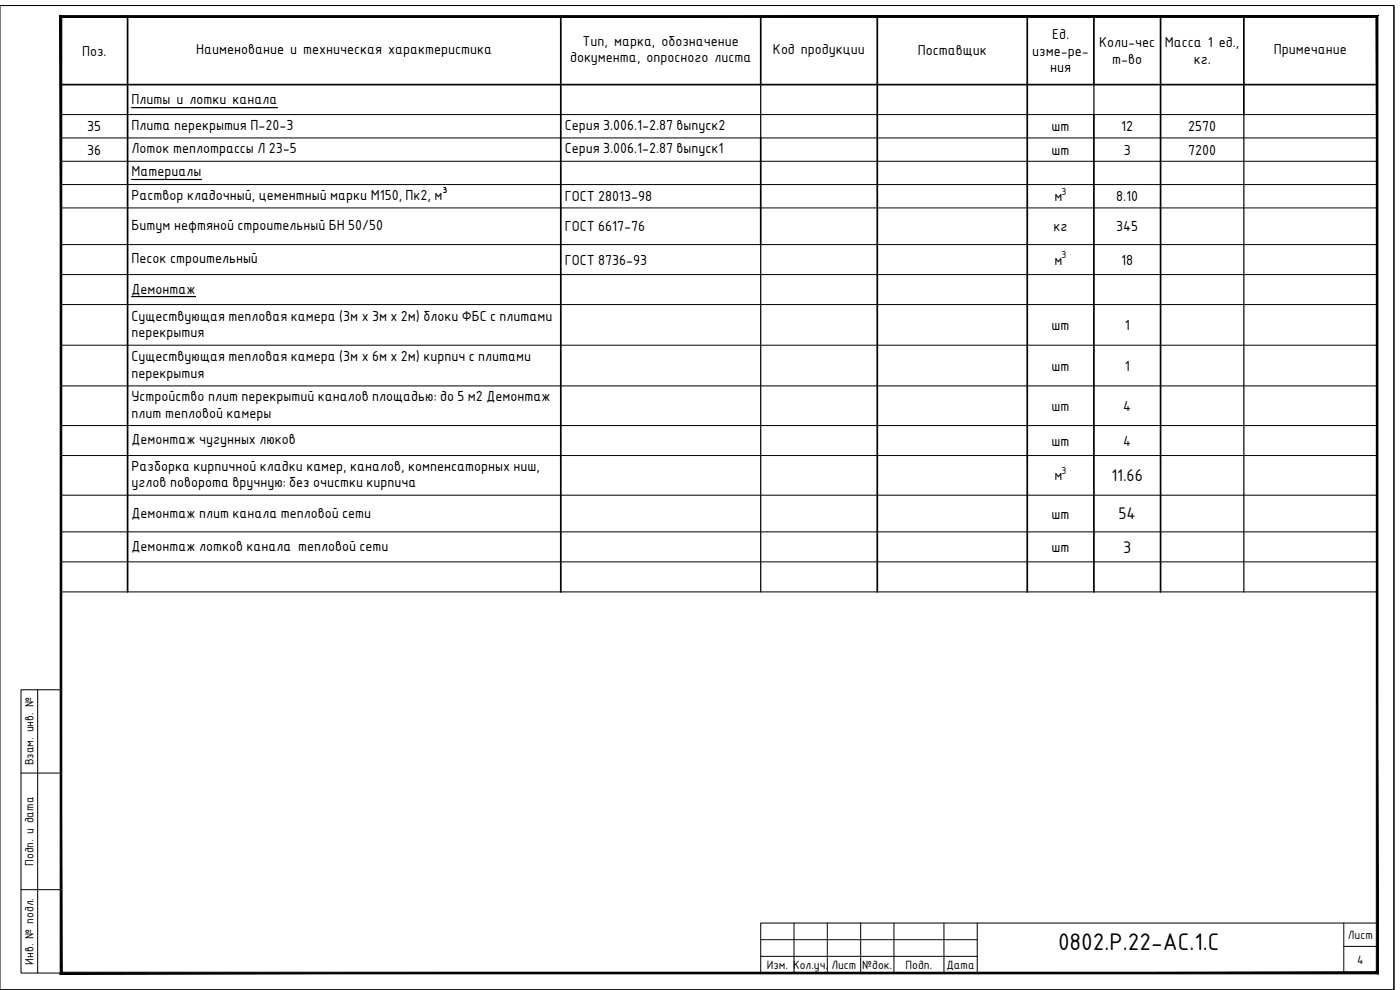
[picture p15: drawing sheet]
<svg xmlns="http://www.w3.org/2000/svg" width="420mm" height="297mm" viewBox="0 0 420 297" stroke-linecap="round" stroke-linejoin="round" font-family="sans-serif">
<defs><g id="words">
<text font-size="7.8" x="317.5" y="285.1">0802.Р.22-АС.1.С</text>
<g font-size="5.4">
<text x="333.6" y="144.4">11.66</text>
<text x="335.7" y="155.8">54</text>
<text x="337.1" y="165.8">3</text>
</g>
<g font-size="4.7">
<text x="315.7" y="11.7">Ед.</text>
<text x="24.6" y="16.7">Поз.</text>
<text x="58.9" y="16.2">Наименование и техническая характеристика</text>
<text x="174.8" y="13.7">Тип, марка, обозначение</text>
<text x="232" y="16.2">Код продукции</text>
<text x="275.4" y="16.5">Поставщик</text>
<text x="309.8" y="16.7">изме-ре-</text>
<text x="329.9" y="14.2">Коли-чес</text>
<text x="349.6" y="14.2">Масса 1 ед.,</text>
<text x="382.3" y="16.2">Примечание</text>
<text x="171.1" y="18.7">документа, опросного листа</text>
<text x="315.2" y="21.7">ния</text>
<text x="333.8" y="19.2">т-во</text>
<text x="358.2" y="19.2">кг.</text>
<text x="39.5" y="31.1">Плиты и лотки канала</text>
<text x="315.6" y="123.2">шт</text>
<text x="337.1" y="123.2">4</text>
<text x="337.1" y="133.7">4</text>
</g>
<g font-size="4.2">
<text x="26.2" y="39.4">35</text>
<text x="39.5" y="38.9">Плита перекрытия П-20-3</text>
<text x="169.5" y="38.9">Серия 3.006.1-2.87 выпуск2</text>
<text x="315.6" y="39.4">шт</text>
<text x="336.5" y="39.4">12</text>
<text x="356.6" y="39.4">2570</text>
<text x="26.2" y="46.4">36</text>
<text x="39.5" y="45.9">Лоток теплотрассы Л 23-5</text>
<text x="169.5" y="45.9">Серия 3.006.1-2.87 выпуск1</text>
<text x="315.6" y="46.4">шт</text>
<text x="337.2" y="46.4">3</text>
<text x="356.6" y="46.4">7200</text>
<text x="39.5" y="52.9">Материалы</text>
<text x="39.5" y="59.9">Раствор кладочный, цементный марки М150, Пк2, м³</text>
<text x="169.5" y="60.4">ГОСТ 28013-98</text>
<text x="316.4" y="60.4">м</text>
<text x="335" y="60.4">8.10</text>
<text x="39.5" y="68.9">Битум нефтяной строительный БН 50/50</text>
<text x="169.5" y="69.4">ГОСТ 6617-76</text>
<text x="316.2" y="69.4">кг</text>
<text x="335" y="69.4">345</text>
<text x="39.5" y="78.9">Песок строительный</text>
<text x="169.5" y="79.4">ГОСТ 8736-93</text>
<text x="316.4" y="79.4">м</text>
<text x="336.5" y="79.4">18</text>
<text x="39.5" y="88.1">Демонтаж</text>
<text x="39.5" y="96.2">Существующая тепловая камера (3м х 3м x 2м) блоки ФБС с плитами</text>
<text x="39.5" y="101.2">перекрытия</text>
<text x="315.6" y="99">шт</text>
<text x="337.5" y="99">1</text>
<text x="39.5" y="108.4">Существующая тепловая камера (3м х 6м x 2м) кирпич с плитами</text>
<text x="39.5" y="113.4">перекрытия</text>
<text x="315.6" y="111.2">шт</text>
<text x="337.5" y="111.2">1</text>
<text x="39.5" y="120.3">Устройство плит перекрытий каналов площадью: до 5 м2 Демонтаж</text>
<text x="39.5" y="125.3">плит тепловой камеры</text>
<text x="39.5" y="133.2">Демонтаж чугунных люков</text>
<text x="315.6" y="133.7">шт</text>
<text x="39.5" y="141.2">Разборка кирпичной кладки камер, каналов, компенсаторных ниш,</text>
<text x="39.5" y="146.2">углов поворота вручную: без очистки кирпича</text>
<text x="316.4" y="144.1">м</text>
<text x="39.5" y="155.3">Демонтаж плит канала тепловой сети</text>
<text x="315.6" y="155.6">шт</text>
<text x="39.5" y="165.4">Демонтаж лотков канала тепловой сети</text>
<text x="315.6" y="165.6">шт</text>
</g>
<g font-size="3.9">
<text x="10.1" y="229.6" transform="rotate(-90 10.1 229.6)">Взам. инв. №</text>
<text x="10.1" y="259.8" transform="rotate(-90 10.1 259.8)">Подп. и дата</text>
<text x="404.5" y="281.7">Лист</text>
<text x="10.1" y="289.4" transform="rotate(-90 10.1 289.4)">Инв. № подл.</text>
<text x="230.1" y="290.7">Изм. Кол.уч.</text>
<text x="249.5" y="290.7">Лист</text>
<text x="258.8" y="290.7">№док.</text>
<text x="271.8" y="290.7">Подп.</text>
<text x="284" y="290.7">Дата</text>
<text x="407.3" y="289.2">4</text>
</g>
<g font-size="2.9">
<text x="318.6" y="58.5">3</text>
<text x="318.6" y="77.5">3</text>
<text x="318.6" y="142.3">3</text>
</g>
</g></defs>
<path d="M39.5 32.3h43.8M228.3 25.4v16M328.3 25.4v9M373.3 34.4v143.2M39.5 53.9h21M228.3 73.4v104.2M39.5 89h19.2" fill="none" stroke="#000" stroke-width=".36"/>
<path d="M38.3 5v172.6M168.3 5v172.6M228.3 5v20.4M263.3 5v172.6M308.3 5v172.6M328.3 5v20.4M348.3 5v172.6M373.3 5v29.4M18.3 25.4h395M328.3 34.4v143.2M228.3 41.4v32M18.3 177.6v-172.6h395v172.6" fill="none" stroke="#000" stroke-width=".51"/>
<g fill="none" stroke="#000" stroke-width=".3">
<path d="M18.3 34.4h395M18.3 41.4h395M18.3 48.4h395M18.3 55.4h395M18.3 62.4h395M18.3 73.4h395M18.3 82.4h395M18.3 91.4h395M18.3 103.6h395M18.3 115.8h395M18.3 127.7h395M18.3 136.7h395"/>
<path d="M18.3 148.6h395M18.3 159.6h395M18.3 168.6h395M18.3 177.6h395"/>
</g>
<!-- layer: 0 -->
<g fill="none" stroke="#000" stroke-width=".3">
<path d="M0 1.7h418.4v295.3h-418.4zM418.3 1.7v295.3h-418.3M6.3 207h12v85h-12zM11.3 207v85M6.3 232h12M6.3 266.9h12M228.3 277h185v15h-185zM238.3 277v15M248.3 277v15M258.3 277v15M268.3 277v15M283.3 277v15"/>
<path d="M293.3 277v15M403.3 277v15M228.3 281.9h65M228.3 286.9h65M403.3 284h10"/>
</g>
<path d="M18.1 4.7l.4 .5 395-.5zM18.5 5.2l395-.5-.5 .5zM413.5 4.7l-.5 .5 .5 287zM413 5.2l.5 287-.5-.5zM18.1 292.2h395.4l-.5-.5zM18.5 291.7h394.5l-394.9 .5zM18.1 4.7v287.5l.4-.5zM18.1 4.7l.4 .5v286.5z" fill="#000" stroke="#000" stroke-width=".3"/>
<use href="#words"/>
</svg>
